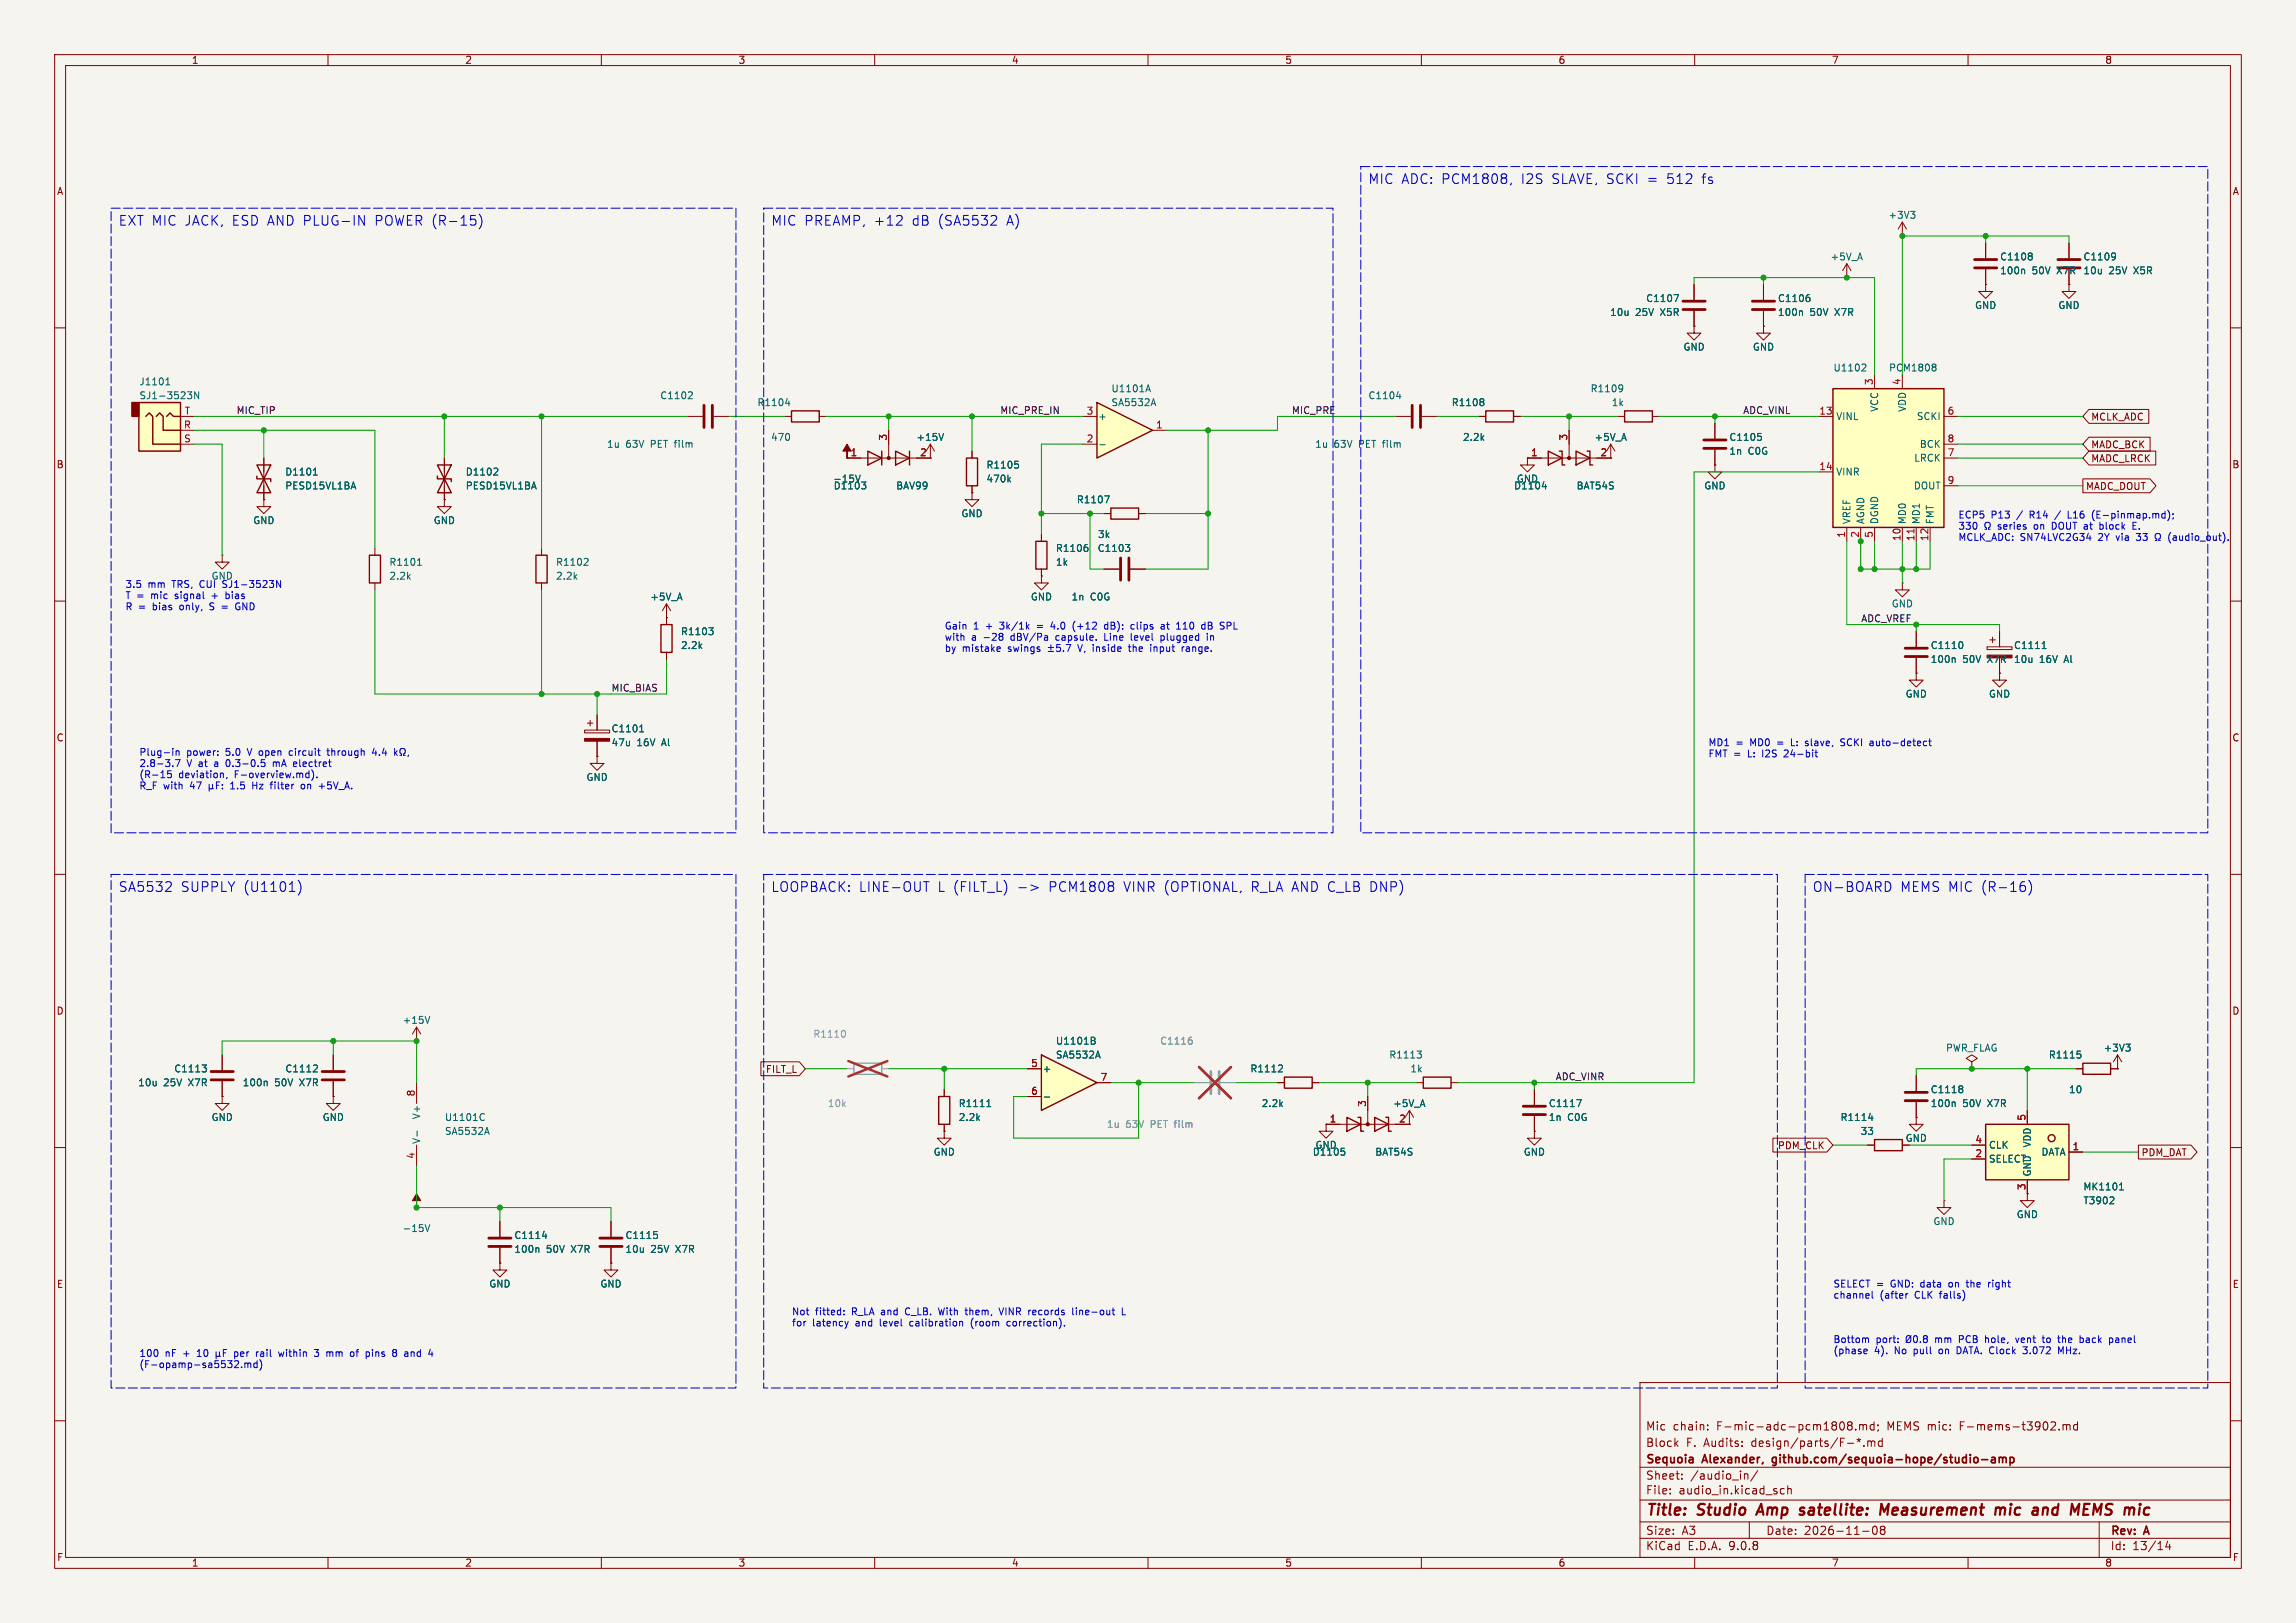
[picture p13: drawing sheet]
<svg xmlns="http://www.w3.org/2000/svg" width="420mm" height="297mm" viewBox="0 0 420 297" stroke-linecap="round" stroke-linejoin="round" font-family="sans-serif">
<defs><g id="words">
<g font-size="2.8" fill="#840000">
<text x="301" y="277.9">Title:</text>
<text x="310.6" y="277.9">Studio</text>
<text x="322.4" y="277.9">Amp</text>
<text x="330.9" y="277.9">satellite:</text>
<text x="346.4" y="277.9">Measurement</text>
<text x="368.2" y="277.9">mic</text>
<text x="375.9" y="277.9">and</text>
<text x="383.6" y="277.9">MEMS</text>
</g>
<g font-size="2.5" fill="#0000c2">
<text x="250.2" y="33.9">MIC ADC: PCM1808,</text>
<text x="278.4" y="33.9">I2S</text>
<text x="284" y="33.9">SLAVE, SCKI</text>
<text x="301.7" y="33.9">=</text>
<text x="305.3" y="33.9">512</text>
<text x="311.9" y="33.9">fs</text>
<text x="21.6" y="41.5">EXT MIC JACK, ESD AND PLUG-IN</text>
<text x="68.9" y="41.5">POWER (R-15)</text>
<text x="141" y="41.5">MIC PREAMP, +12</text>
<text x="166.9" y="41.5">dB</text>
<text x="171.8" y="41.5">(SA5532</text>
<text x="184.4" y="41.5">A)</text>
<text x="21.6" y="163.4">SA5532</text>
<text x="33" y="163.4">SUPPLY</text>
<text x="44.6" y="163.4">(U1101)</text>
<text x="141" y="163.4">LOOPBACK:</text>
<text x="157.1" y="163.4">LINE-OUT</text>
<text x="171.6" y="163.4">L (FILT_L)</text>
<text x="192.1" y="163.4">PCM1808</text>
<text x="205.9" y="163.4">VINR (OPTIONAL,</text>
<text x="229.4" y="163.4">R_LA AND C_LB DNP)</text>
<text x="331.5" y="163.4">ON-BOARD</text>
<text x="347.6" y="163.4">MEMS MIC (R-16)</text>
</g>
<g font-size="2.1" fill="#840000">
<text x="301" y="262">Mic</text>
<text x="306" y="262">chain:</text>
<text x="314.1" y="262">F-mic-adc-pcm1808.md;</text>
<text x="345.4" y="262">MEMS mic:</text>
<text x="358.9" y="262">F-mems-t3902.md</text>
<text x="301" y="268.2">Sequoia</text>
<text x="301" y="265">Block</text>
<text x="308.4" y="265">F. Audits:</text>
<text x="311.6" y="268.2">Alexander,</text>
<text x="320.5" y="265">design/parts/F-*.md</text>
<text x="324.9" y="268.2">github.com/sequoia-hope/studio-amp</text>
<text x="301" y="273.7">File:</text>
<text x="301" y="271">Sheet:</text>
<text x="307.1" y="273.7">audio_in.kicad_sch</text>
<text x="309.2" y="271">/audio_in/</text>
<text x="301" y="281.1">Size:</text>
<text x="307.6" y="281.1">A3</text>
<text x="323" y="281.1">Date:</text>
<text x="330" y="281.1">2026-11-08</text>
<text x="386" y="281.3">Rev:</text>
<text x="392.4" y="281.3">A</text>
<text x="301" y="283.9">KiCad</text>
<text x="308.7" y="283.9">E.D.A.</text>
<text x="316.3" y="283.9">9.0.8</text>
<text x="386" y="283.9">Id:</text>
<text x="390.1" y="283.9">13/14</text>
</g>
<g font-size="1.8" fill="#840000">
<text x="35" y="11.9">1</text>
<text x="85" y="11.9">2</text>
<text x="135" y="11.9">3</text>
<text x="185" y="11.9">4</text>
<text x="235" y="11.9">5</text>
<text x="285" y="11.9">6</text>
<text x="335" y="11.9">7</text>
<text x="385" y="11.9">8</text>
<text x="10.3" y="35.9">A</text>
<text x="408.3" y="35.9">A</text>
<text x="382.4" y="77.2">MCLK_ADC</text>
<text x="382.4" y="82.2">MADC_BCK</text>
<text x="10.3" y="85.9">B</text>
<text x="381.5" y="89.9">MADC_DOUT</text>
<text x="382.4" y="84.8">MADC_LRCK</text>
<text x="408.2" y="85.9">B</text>
<text x="10.3" y="135.9">C</text>
<text x="408.2" y="135.9">C</text>
<text x="10.3" y="185.9">D</text>
<text x="408.2" y="185.9">D</text>
<text x="140" y="196.5">FILT_L</text>
<text x="348.5" y="209.1">GND</text>
<text x="325.1" y="210.5">PDM_CLK</text>
<text x="391.6" y="211.8">PDM_DAT</text>
<text x="10.3" y="235.9">E</text>
<text x="408.3" y="235.9">E</text>
<text x="10.3" y="285.9">F</text>
<text x="35" y="286.9">1</text>
<text x="85" y="286.9">2</text>
<text x="135" y="286.9">3</text>
<text x="185" y="286.9">4</text>
<text x="235" y="286.9">5</text>
<text x="285" y="286.9">6</text>
<text x="335" y="286.9">7</text>
<text x="385" y="286.9">8</text>
<text x="408.3" y="285.9">F</text>
</g>
<g font-size="1.8" fill="#006464">
<text x="345.3" y="40.2">+3V3</text>
<text x="334.8" y="47.9">+5V_A</text>
<text x="365.8" y="47.9">C1108</text>
<text x="381" y="47.9">C1109</text>
<text x="365.8" y="50.4">100n</text>
<text x="371.7" y="50.4">50V</text>
<text x="376.4" y="50.4">X7R 10u</text>
<text x="385.7" y="50.4">25V</text>
<text x="390.4" y="50.4">X5R</text>
<text x="294.4" y="58">10u</text>
<text x="299.2" y="58">25V</text>
<text x="301" y="55.5">C1107</text>
<text x="303.8" y="58">X5R</text>
<text x="325.1" y="58">100n</text>
<text x="325.1" y="55.5">C1106</text>
<text x="331.1" y="58">50V</text>
<text x="335.8" y="58">X7R</text>
<text x="361.2" y="56.7">GND</text>
<text x="376.4" y="56.7">GND</text>
<text x="307.8" y="64.4">GND</text>
<text x="320.5" y="64.4">GND</text>
<text x="25.4" y="70.7">J1101</text>
<text x="203.2" y="72">U1101A</text>
<text x="290.9" y="72">R1109</text>
<text x="335.3" y="68.2">U1102</text>
<text x="345.4" y="68.2">PCM1808</text>
<text x="25.4" y="73.3">SJ1-3523N</text>
<text x="120.7" y="73.3">C1102</text>
<text x="138.5" y="74.5">R1104</text>
<text x="200.8" y="77.1">+</text>
<text x="203.2" y="74.5">SA5532A</text>
<text x="250.2" y="73.3">C1104</text>
<text x="265.5" y="74.5">R1108</text>
<text x="294.7" y="74.5">1k</text>
<text x="335.8" y="77.1">VINL</text>
<text x="343.8" y="75.5" transform="rotate(-90 343.8 75.5)">VCC</text>
<text x="348.8" y="75.5" transform="rotate(-90 348.8 75.5)">VDD</text>
<text x="350.5" y="77.1">SCKI</text>
<text x="110.9" y="82.1">1u</text>
<text x="114.5" y="82.1">63V</text>
<text x="119.2" y="82.1">PET film</text>
<text x="140.9" y="80.9">470</text>
<text x="167.5" y="80.9">+15V</text>
<text x="240.5" y="82.1">1u</text>
<text x="244" y="82.1">63V</text>
<text x="248.7" y="82.1">PET film</text>
<text x="267.5" y="80.9">2.2k</text>
<text x="291.6" y="80.9">+5V_A</text>
<text x="316.2" y="80.9">C1105</text>
<text x="316.2" y="83.4">1n</text>
<text x="319.8" y="83.4">C0G</text>
<text x="351.1" y="82.1">BCK</text>
<text x="52.1" y="89.8">PESD15VL1BA</text>
<text x="52.1" y="87.2">D1101</text>
<text x="85.1" y="89.8">PESD15VL1BA</text>
<text x="85.1" y="87.2">D1102</text>
<text x="152.3" y="88.5">-15V</text>
<text x="152.4" y="89.8">D1103</text>
<text x="163.8" y="89.8">BAV99</text>
<text x="180.3" y="86">R1105</text>
<text x="180.3" y="88.5">470k</text>
<text x="276.9" y="89.8">D1104</text>
<text x="277.4" y="88.5">GND</text>
<text x="288.3" y="89.8">BAT54S</text>
<text x="311.7" y="89.8">GND</text>
<text x="335.8" y="87.2">VINR</text>
<text x="350" y="89.8">DOUT</text>
<text x="350.1" y="84.7">LRCK</text>
<text x="175.8" y="94.8">GND</text>
<text x="196.9" y="92.3">R1107</text>
<text x="46.2" y="96.1">GND</text>
<text x="79.2" y="96.1">GND</text>
<text x="193" y="101.2">R1106</text>
<text x="200.7" y="101.2">C1103</text>
<text x="200.7" y="98.7">3k</text>
<text x="338.7" y="96" transform="rotate(-90 338.7 96)">VREF</text>
<text x="341.2" y="96" transform="rotate(-90 341.2 96)">AGND</text>
<text x="343.8" y="96" transform="rotate(-90 343.8 96)">DGND</text>
<text x="348.8" y="96" transform="rotate(-90 348.8 96)">MD0</text>
<text x="351.4" y="96" transform="rotate(-90 351.4 96)">MD1</text>
<text x="353.9" y="96" transform="rotate(-90 353.9 96)">FMT</text>
<text x="71.1" y="106.3">2.2k</text>
<text x="71.1" y="103.7">R1101</text>
<text x="101.6" y="106.3">2.2k</text>
<text x="101.6" y="103.7">R1102</text>
<text x="193" y="103.7">1k</text>
<text x="118.9" y="110.1">+5V_A</text>
<text x="188.5" y="110.1">GND</text>
<text x="195.9" y="110.1">1n</text>
<text x="199.4" y="110.1">C0G</text>
<text x="345.9" y="111.4">GND</text>
<text x="124.5" y="119">2.2k</text>
<text x="124.5" y="116.4">R1103</text>
<text x="353.1" y="119">C1110</text>
<text x="368.3" y="119">C1111</text>
<text x="353.1" y="121.5">100n</text>
<text x="359" y="121.5">50V</text>
<text x="363.7" y="121.5">X7R 10u</text>
<text x="373" y="121.5">16V</text>
<text x="377.7" y="121.5">Al</text>
<text x="348.5" y="127.9">GND</text>
<text x="363.7" y="127.9">GND</text>
<text x="111.8" y="134.2">C1101</text>
<text x="111.8" y="136.8">47u</text>
<text x="116.5" y="136.8">16V</text>
<text x="121.2" y="136.8">Al</text>
<text x="107.2" y="143.1">GND</text>
<text x="73.6" y="187.6">+15V</text>
<text x="193" y="191.4">U1101B</text>
<text x="31.8" y="196.4">C1113</text>
<text x="52.1" y="196.4">C1112</text>
<text x="190.6" y="196.4">+</text>
<text x="193" y="193.9">SA5532A</text>
<text x="228.6" y="196.4">R1112</text>
<text x="254" y="193.9">R1113</text>
<text x="257.9" y="196.4">1k</text>
<text x="355.9" y="192.6">PWR_FLAG</text>
<text x="374.7" y="193.9">R1115</text>
<text x="384.7" y="192.6">+3V3</text>
<text x="25.2" y="199">10u</text>
<text x="29.9" y="199">25V</text>
<text x="34.6" y="199">X7R</text>
<text x="44.3" y="199">100n</text>
<text x="50.2" y="199">50V</text>
<text x="54.9" y="199">X7R</text>
<text x="175.3" y="202.8">R1111</text>
<text x="230.7" y="202.8">2.2k</text>
<text x="254.7" y="202.8">+5V_A</text>
<text x="283.2" y="202.8">C1117</text>
<text x="353.1" y="202.8">100n</text>
<text x="353.1" y="200.3">C1118</text>
<text x="359" y="202.8">50V</text>
<text x="363.7" y="202.8">X7R</text>
<text x="378.4" y="200.3">10</text>
<text x="38.6" y="205.3">GND</text>
<text x="58.9" y="205.3">GND</text>
<text x="77.1" y="209.4" transform="rotate(-90 77.1 209.4)">V-</text>
<text x="77.1" y="204.9" transform="rotate(-90 77.1 204.9)">V+</text>
<text x="81.3" y="205.3">U1101C</text>
<text x="81.3" y="207.9">SA5532A</text>
<text x="175.3" y="205.3">2.2k</text>
<text x="283.2" y="205.3">1n</text>
<text x="286.7" y="205.3">C0G</text>
<text x="336.6" y="205.3">R1114</text>
<text x="340.3" y="207.9">33</text>
<text x="170.7" y="211.7">GND</text>
<text x="240" y="211.7">D1105</text>
<text x="240.5" y="210.4">GND</text>
<text x="251.5" y="211.7">BAT54S</text>
<text x="278.6" y="211.7">GND</text>
<text x="363.7" y="210.4">CLK</text>
<text x="363.7" y="213">SELECT</text>
<text x="371.7" y="215.4" transform="rotate(-90 371.7 215.4)">GND</text>
<text x="371.7" y="210.1" transform="rotate(-90 371.7 210.1)">VDD</text>
<text x="373.3" y="211.7">DATA</text>
<text x="381" y="218">MK1101</text>
<text x="381" y="220.6">T3902</text>
<text x="73.6" y="225.7">-15V</text>
<text x="94" y="226.9">C1114</text>
<text x="114.3" y="226.9">C1115</text>
<text x="353.6" y="224.4">GND</text>
<text x="368.8" y="223.1">GND</text>
<text x="94" y="229.5">100n</text>
<text x="99.9" y="229.5">50V</text>
<text x="104.6" y="229.5">X7R</text>
<text x="114.3" y="229.5">10u</text>
<text x="119" y="229.5">25V</text>
<text x="123.7" y="229.5">X7R</text>
<text x="89.4" y="235.8">GND</text>
<text x="109.7" y="235.8">GND</text>
</g>
<g font-size="1.8" fill="#a90000">
<text x="342.6" y="70.6" transform="rotate(-90 342.6 70.6)">3</text>
<text x="347.7" y="70.6" transform="rotate(-90 347.7 70.6)">4</text>
<text x="33.7" y="75.9">T</text>
<text x="198.7" y="75.9">3</text>
<text x="332.7" y="75.9">13</text>
<text x="356.2" y="75.9">6</text>
<text x="33.6" y="78.5">R</text>
<text x="33.6" y="81">S</text>
<text x="155.5" y="83.6">1</text>
<text x="162.3" y="80.7" transform="rotate(-90 162.3 80.7)">3</text>
<text x="168.2" y="83.6">2</text>
<text x="198.7" y="81">2</text>
<text x="211.4" y="78.5">1</text>
<text x="280" y="83.6">1</text>
<text x="286.8" y="80.7" transform="rotate(-90 286.8 80.7)">3</text>
<text x="292.7" y="83.6">2</text>
<text x="356.2" y="81">8</text>
<text x="356.2" y="83.6">7</text>
<text x="332.7" y="86.1">14</text>
<text x="356.2" y="88.6">9</text>
<text x="337.6" y="98.5" transform="rotate(-90 337.6 98.5)">1</text>
<text x="340.1" y="98.5" transform="rotate(-90 340.1 98.5)">2</text>
<text x="342.6" y="98.5" transform="rotate(-90 342.6 98.5)">5</text>
<text x="347.7" y="99.1" transform="rotate(-90 347.7 99.1)">10</text>
<text x="350.3" y="99.1" transform="rotate(-90 350.3 99.1)">11</text>
<text x="352.8" y="99.1" transform="rotate(-90 352.8 99.1)">12</text>
<text x="188.5" y="195.3">5</text>
<text x="201.2" y="197.9">7</text>
<text x="75.9" y="200.7" transform="rotate(-90 75.9 200.7)">8</text>
<text x="188.5" y="200.4">6</text>
<text x="249.9" y="202.6" transform="rotate(-90 249.9 202.6)">3</text>
<text x="243.1" y="205.5">1</text>
<text x="255.8" y="205.5">2</text>
<text x="361.2" y="209.3">4</text>
<text x="370.6" y="205.2" transform="rotate(-90 370.6 205.2)">5</text>
<text x="75.9" y="212.2" transform="rotate(-90 75.9 212.2)">4</text>
<text x="361.2" y="211.8">2</text>
<text x="379" y="210.6">1</text>
<text x="370.6" y="217.9" transform="rotate(-90 370.6 217.9)">3</text>
</g>
<g font-size="1.8" fill="#0f0f0f">
<text x="43.2" y="75.9">MIC_TIP</text>
<text x="182.9" y="75.9">MIC_PRE_IN</text>
<text x="236.2" y="75.9">MIC_PRE</text>
<text x="318.8" y="75.9">ADC_VINL</text>
<text x="340.4" y="114">ADC_VREF</text>
<text x="111.8" y="126.7">MIC_BIAS</text>
<text x="284.5" y="197.8">ADC_VINR</text>
</g>
<g font-size="1.8" fill="#0000c2">
<text x="358.1" y="95.1">ECP5</text>
<text x="364.2" y="95.1">P13</text>
<text x="369.1" y="95.1">/</text>
<text x="371.6" y="95.1">R14</text>
<text x="376.4" y="95.1">/</text>
<text x="378.9" y="95.1">L16</text>
<text x="383.5" y="95.1">(E-pinmap.md);</text>
<text x="358.1" y="97.1">330</text>
<text x="358.1" y="99.2">MCLK_ADC:</text>
<text x="365.6" y="97.1">series</text>
<text x="369.5" y="99.2">SN74LVC2G34</text>
<text x="372.4" y="97.1">on</text>
<text x="375.8" y="97.1">DOUT at</text>
<text x="383.9" y="99.2">2Y</text>
<text x="384.9" y="97.1">block</text>
<text x="387.4" y="99.2">via</text>
<text x="391.2" y="97.1">E.</text>
<text x="391.3" y="99.2">33</text>
<text x="397.5" y="99.2">(audio_out).</text>
<text x="22.9" y="107.8">3.5</text>
<text x="27.1" y="107.8">mm</text>
<text x="31.6" y="107.8">TRS, CUI</text>
<text x="38.6" y="106.3">GND</text>
<text x="41.2" y="107.8">SJ1-3523N</text>
<text x="22.9" y="109.8">T =</text>
<text x="22.9" y="111.9">R =</text>
<text x="27.7" y="109.8">mic</text>
<text x="28" y="111.9">bias</text>
<text x="32.3" y="109.8">signal</text>
<text x="33.1" y="111.9">only,</text>
<text x="38.9" y="111.9">S =</text>
<text x="39.2" y="109.8">+</text>
<text x="42" y="109.8">bias</text>
<text x="44" y="111.9">GND</text>
<text x="172.7" y="115.4">Gain</text>
<text x="172.7" y="117.5">with</text>
<text x="172.7" y="119.5">by</text>
<text x="176" y="119.5">mistake</text>
<text x="177.7" y="117.5">a</text>
<text x="178.1" y="115.4">1</text>
<text x="180" y="117.5">-28</text>
<text x="180.4" y="115.4">+</text>
<text x="183.2" y="115.4">3k/1k</text>
<text x="184.5" y="119.5">swings</text>
<text x="185.2" y="117.5">dBV/Pa</text>
<text x="190.2" y="115.4">=</text>
<text x="192.9" y="115.4">4.0</text>
<text x="193.6" y="117.5">capsule.</text>
<text x="197.1" y="115.4">(+12</text>
<text x="197.7" y="119.5">V, inside</text>
<text x="202.7" y="117.5">Line</text>
<text x="203.1" y="115.4">dB):</text>
<text x="207.4" y="119.5">the</text>
<text x="207.7" y="117.5">level</text>
<text x="208.2" y="115.4">clips</text>
<text x="211.5" y="119.5">input</text>
<text x="213.4" y="117.5">plugged</text>
<text x="213.9" y="115.4">at</text>
<text x="216.9" y="115.4">110</text>
<text x="217.5" y="119.5">range.</text>
<text x="221.7" y="115.4">dB</text>
<text x="222.1" y="117.5">in</text>
<text x="225.3" y="115.4">SPL</text>
<text x="312.4" y="136.8">MD1</text>
<text x="317.5" y="136.8">=</text>
<text x="320.3" y="136.8">MD0</text>
<text x="325.4" y="136.8">=</text>
<text x="328.1" y="136.8">L:</text>
<text x="330.9" y="136.8">slave,</text>
<text x="337.6" y="136.8">SCKI</text>
<text x="343.1" y="136.8">auto-detect</text>
<text x="25.4" y="138.5">Plug-in</text>
<text x="25.4" y="140.6">2.8-3.7</text>
<text x="25.4" y="142.6">(R-15</text>
<text x="32.7" y="142.6">deviation,</text>
<text x="34.1" y="138.5">power:</text>
<text x="34.2" y="140.6">V at</text>
<text x="39.5" y="140.6">a</text>
<text x="41.4" y="138.5">5.0</text>
<text x="41.8" y="140.6">0.3-0.5</text>
<text x="43" y="142.6">F-overview.md).</text>
<text x="45.6" y="138.5">V open</text>
<text x="50.6" y="140.6">mA</text>
<text x="53.6" y="138.5">circuit</text>
<text x="54.6" y="140.6">electret</text>
<text x="60.8" y="138.5">through</text>
<text x="69.2" y="138.5">4.4</text>
<text x="312.4" y="138.8">FMT =</text>
<text x="319.8" y="138.8">L:</text>
<text x="322.6" y="138.8">I2S</text>
<text x="326.8" y="138.8">24-bit</text>
<text x="25.4" y="144.7">R_F with</text>
<text x="34.9" y="144.7">47</text>
<text x="42.7" y="144.7">1.5</text>
<text x="46.9" y="144.7">Hz</text>
<text x="50.4" y="144.7">filter</text>
<text x="56.2" y="144.7">on</text>
<text x="59.6" y="144.7">+5V_A.</text>
<text x="335.3" y="235.8">SELECT =</text>
<text x="335.3" y="237.9">channel</text>
<text x="343.9" y="237.9">(after</text>
<text x="346" y="235.8">GND: data</text>
<text x="350.4" y="237.9">CLK</text>
<text x="355.1" y="237.9">falls)</text>
<text x="357" y="235.8">on</text>
<text x="360.4" y="235.8">the</text>
<text x="364.6" y="235.8">right</text>
<text x="144.8" y="240.9">Not</text>
<text x="144.8" y="242.9">for</text>
<text x="148.6" y="242.9">latency</text>
<text x="149.2" y="240.9">fitted:</text>
<text x="156" y="240.9">R_LA and</text>
<text x="156.6" y="242.9">and</text>
<text x="161.2" y="242.9">level</text>
<text x="166.1" y="240.9">C_LB.</text>
<text x="166.9" y="242.9">calibration</text>
<text x="172.4" y="240.9">With</text>
<text x="177.5" y="240.9">them,</text>
<text x="178.3" y="242.9">(room</text>
<text x="183.9" y="240.9">VINR</text>
<text x="185.1" y="242.9">correction).</text>
<text x="189.4" y="240.9">records</text>
<text x="197.7" y="240.9">line-out</text>
<text x="335.3" y="246">Bottom</text>
<text x="343.2" y="246">port:</text>
<text x="354.3" y="246">mm</text>
<text x="358.8" y="246">PCB</text>
<text x="363.8" y="246">hole,</text>
<text x="369.6" y="246">vent</text>
<text x="374.7" y="246">to</text>
<text x="377.8" y="246">the</text>
<text x="381.9" y="246">back</text>
<text x="387.5" y="246">panel</text>
<text x="25.4" y="248.5">100</text>
<text x="25.4" y="250.6">(F-opamp-sa5532.md)</text>
<text x="30.2" y="248.5">nF</text>
<text x="33.6" y="248.5">+</text>
<text x="36.4" y="248.5">10</text>
<text x="43.5" y="248.5">per</text>
<text x="47.7" y="248.5">rail</text>
<text x="52.1" y="248.5">within</text>
<text x="58.8" y="248.5">3</text>
<text x="61.2" y="248.5">mm</text>
<text x="65.8" y="248.5">of</text>
<text x="68.8" y="248.5">pins</text>
<text x="73.9" y="248.5">8</text>
<text x="76.3" y="248.5">and</text>
<text x="335.3" y="248">(phase</text>
<text x="342.9" y="248">4).</text>
<text x="346.7" y="248">No</text>
<text x="350.3" y="248">pull</text>
<text x="355.1" y="248">on</text>
<text x="358.6" y="248">DATA. Clock</text>
<text x="371.2" y="248">3.072</text>
<text x="377.8" y="248">MHz.</text>
</g>
<g font-size="1.8" fill="#939391">
<text x="148.7" y="190.1">R1110</text>
<text x="212.1" y="191.4">C1116</text>
<text x="151.3" y="202.8">10k</text>
<text x="202.4" y="206.6">1u</text>
<text x="205.9" y="206.6">63V</text>
<text x="210.6" y="206.6">PET film</text>
</g>
</g></defs>
<path d="M0 0h420v297h-420z" fill="#f5f4ef" stroke="#f5f4ef" stroke-width=".18"/>
<g fill="none" stroke="#840000" stroke-width=".18">
<path d="M10 10h400v277h-400zM12 12h396v273h-396zM60 10v2M110 10v2M160 10v2M210 10v2M260 10v2M310 10v2M360 10v2M10 60h2M125.7 76.2h2.8M130.6 76.2h2.7"/>
<path d="M408 60h2M48.3 83.8v7.6M81.3 91.4v1.3h1.2l-1.2 1.3-1.3-1.3h1.3M81.3 91.4h.1M81.3 83.8v7.6M10 110h2M40.6 101.6v1.3h1.3l-1.3 1.2-1.2-1.2h1.2M40.6 101.6h.1M68.6 100.3v1.3M68.6 106.7v1.3M99.1 100.3v1.3M99.1 106.7v1.3"/>
<path d="M121.9 113h.1M121.9 110.5l-.7 1.3M121.9 110.5l.8 1.3M121.9 110.5v3.8M121.9 119.4v1.3M408 110h2M106.9 133.6h4.6v.5h-4.6zM107.4 132.3h1.1M107.9 131.8v1M109.2 138.4v1.3h1.3l-1.3 1.3-1.3-1.3h1.3M109.2 138.4h.1M109.2 130.8v2.8"/>
<path d="M109.2 135.6v2.8M10 160h2M408 160h2M172.7 199.4v1.3M233.7 198.1h1.2M240 198.1h1.3M10 210h2M172.7 207v1.3h1.3l-1.3 1.3-1.3-1.3h1.3M172.7 207h.1M172.7 205.7v1.3M408 210h2M300 253h108v32h-108z"/>
<path d="M10 260h2M300 278.5h108M300 274.5h108M300 268.5h108M305.5 273.2v.2M305.5 272.5v.1M306.5 264.1l.4 .6M306.9 263.7l-.5 .6M307.7 270.5v.2M307.7 269.8v.1M312.4 261.5v.2M312.4 260.8v.1"/>
<path d="M318.7 264.5v.2M318.7 263.8v.1M319.1 269.7v1M319.1 269.8l.2-.1 .4 .1v.9M320 278.5v3M321.5 269.1l-1.3 1.9M326.4 272.5l-.5-.1-.2 .3v.4l.1 .2h.6M327 272.5l.2-.1 .4 .1 .1 .9M327 271.9v1.5M337.2 260.3l.2 .5-.2 .7M338.2 260.8l-.3 .3 .1 .4 .2 .2 .5-.1 .1-.2-.1-.4-.2-.2M338.2 260.8l-.3-.3 .3-.3 .5 .1 .1 .2-.3 .3"/>
<path d="M338.2 260.8h.3M339.4 261.5v.2M339.7 263.4l.3 .1M340 263.2v.3M340 263.5l-.2 .3M340 263.5l.2 .3M340.2 260.8l.4-.1 .2 .2M340.2 260.7v1M340.4 263.4l-.4 .1M340.8 260.9l.2-.2 .4 .1v.9M340.8 260.9v.8M340.9 264.5v.2"/>
<path d="M341.7 263.8l.4-.1 .2 .2M341.7 263.7v1M342.3 263.9l.2-.2 .4 .1v.9M342.3 263.9v.8M342.7 279.4l.2-.1a.8 .8 0 0 1 .5 .7 .8 .8 0 0 1-.5 .8l-.2-.2-.2-.4zM342.8 260.8l-.4-.1-.3 .3v.4l.1 .2h.6M342.8 260.2v1.5M343.5 260.8v.1M343.6 261.6l-.2 .3M344.2 279.9l-.3-.3 .3-.3 .5 .1 .1 .2-.3 .3M344.2 279.9l-.3 .3 .1 .4 .2 .2 .5-.1 .1-.2-.1-.4-.2-.2M344.2 279.9h.3"/>
<path d="M344.3 263.8l-.4-.1-.3 .3v.4l.1 .2h.6M344.3 263.2v1.5M376.7 261.5v.2M377.4 260.8l.4-.1 .2 .2M377.4 260.7v1M378 260.9l.2-.2 .4 .1 .1 .9M378 260.9v.8M380 260.8l-.4-.1-.3 .3v.4l.1 .2h.6M380 260.2v1.5M384 278.5v6.5M408 260h2M60 285v2"/>
<path d="M110 285v2M160 285v2M210 285v2M260 285v2M300 281.5h108M310 285v2M340.7 280.2h1.2M360 285v2M396.5 282l-.3 1.1h.9M396.9 282.6v1"/>
</g>
<path d="M322.2 275.2l-1 2M329.5 276.5l.5 .1v.3l-.3 .3h-.4M329.6 275.9l.5 .1M343.9 277.2l.3-2 .4 1.4 .9-1.4-.3 2M365.4 275.9l.5 .1v.2M365.9 276.2a.5 .5 0 0 1 .8-.2v1.2M365.9 276.2l-.1 1M374.1 275.9l.4 .1 .1 .2-.1 1M381.3 275.2h1M393 275.9l.2 .1" fill="none" stroke="#840000" stroke-width=".4"/>
<path d="M324.3 266.8v.7M362.5 267.1h1.1M364.3 266.8h.6l.1 .9M365 267l-.5 .1a.29 .29 0 0 0-.3 .3 .29 .29 0 0 0 .3 .3l.5-.1M365.7 266.8l.4-.1 .2 .2M365.7 266.7v1M366.3 266.9l.2-.2 .4 .1 .1 .9M366.3 266.9v.8M367.7 266.8l.4-.1 .3 .3v.4l-.1 .2h-.6M367.7 266.7v1.5" fill="none" stroke="#840000" stroke-width=".3"/>
<path d="M47 85.1l2.5 5.1h-2.5l2.5-5.1zM47 87.1v.5h2.5v.5M80 85.1l2.5 5.1h-2.5l2.5-5.1zM80 87.1v.5h2.5v.5M67.6 101.6h2v5.1h-2zM98 101.6h2.1v5.1h-2.1zM120.9 114.3h2v5.1h-2zM234.9 197.1h5.1v2h-5.1zM171.7 200.7h2v5h-2z" fill="none" stroke="#840000" stroke-width=".25"/>
<g fill="none" stroke="#006464" stroke-width=".18">
<path d="M126.4 71.7l.2 .2v.3l-.7 .8h.7M57.3 86.9h.7M57.4 86l.3-.3v1.2M64.6 88.2l.5 1.3M90.8 85.7l.3 .2-.1 .3-.7 .7h.8M97.7 88.2l.4 1.3M76.4 103.4h.7M76.5 102.5l.2-.3v1.2M107.3 102.2l.3 .2-.1 .3-.7 .7h.8M129.7 114.9h.7l-.4 .5M130.2 115.4l.2 .2v.3l-.2 .2M117 133.9h.7"/>
<path d="M117.1 133l.3-.3v1.2M234.4 194.9l.2 .2-.1 .3-.7 .8h.8M180.5 202.5h.7M180.6 201.5l.3-.3v1.3"/>
</g>
<path d="M128.8 74.2v4M130.3 74.2v4" fill="none" stroke="#840000" stroke-width=".51"/>
<path d="M106.9 135.1h4.6v.5h-4.6z" fill="#840000" stroke="#840000" stroke-width=".18"/>
<path d="M25.4 73.7h7.6v8.9h-7.6z" fill="#ffffc2"/>
<g fill="#840000" stroke="#840000" stroke-width=".25">
<path d="M24.1 73.7h1.3v2.5h-1.3z"/>
<circle cx="162.6" cy="83.8" r=".25"/>
</g>
<path d="M25.4 73.7h7.6v8.9h-7.6zM26.7 76.2l.6-.6 .6 .6v5.1h5.1M28.6 76.2l.6-.6 .6 .6v2.5h3.2M30.5 76.2l.6-.6 .6 .6h1.3M144.8 75.2h5.1v2h-5.1zM297.2 75.2h5.1v2h-5.1zM158.7 82.6l2.6 1.2-2.6 1.3zM161.3 82.6v2.5M163.8 82.6l2.6 1.2-2.6 1.3zM166.4 82.6v2.5M203.2 93h5.1v2h-5.1zM260.3 197.1h5.1v2h-5.1z" fill="none" stroke="#840000" stroke-width=".25"/>
<g fill="none" stroke="#840000" stroke-width=".18">
<path d="M309.9 59.7v1.3h1.2l-1.2 1.2-1.3-1.2h1.3M309.9 59.7h.1M309.9 52.1v2.8M309.9 56.9v2.8M322.6 59.7v1.3h1.2l-1.2 1.2-1.3-1.2h1.3M322.6 59.7h.1M322.6 52.1v2.8M322.6 56.9v2.8M363.2 44.5v2.7M363.2 49.3v2.8M33 78.7h2.6M33 76.2h2.6"/>
<path d="M143.5 76.2h1.3M149.9 76.2h1.2M162.6 78.7v5.1M255.3 76.2h2.8M260.1 76.2h2.8M295.9 76.2h1.3M302.3 76.2h1.2M313.7 77.5v2.8M33 81.3h2.6M48.3 91.4v1.3h1.2l-1.2 1.3-1.3-1.3h1.3M48.3 91.4h.1M154.9 83.8h.1"/>
<path d="M154.9 83.8h15.3M201.9 94h1.3M208.3 94h1.2M294.6 83.8h.1M294.6 81.3l-.7 1.3M294.6 81.3l.8 1.3M294.6 81.3v2.5M313.7 82.3v2.8M40.6 193v2.8M40.6 197.9v2.8M61 193v2.8M61 197.9v2.8"/>
<path d="M76.2 190.5h.1M76.2 188l-.8 1.2M76.2 188l.8 1.2M76.2 188v2.5M76.2 198.1v3.8M259.1 198.1h1.2M265.4 198.1h1.3M280.7 199.4v2.8M40.6 200.7v1.2h1.3l-1.3 1.3-1.2-1.3h1.2M40.6 200.7h.1M61 200.7v1.2h1.2l-1.2 1.3-1.3-1.3h1.3M61 200.7h.1"/>
<path d="M76.2 209.6v3.8M257.8 205.7h.1M257.8 203.2l-.8 1.3M257.8 203.2l.8 1.3M257.8 203.2v2.5M280.7 207v1.3h1.2l-1.2 1.3-1.3-1.3h1.3M280.7 207h.1M280.7 204.2v2.8M350.5 204.5v1.2h1.3l-1.3 1.3-1.3-1.3h1.3M350.5 204.5h.1M76.2 221h.1M91.4 231.1v1.3h1.3l-1.3 1.3-1.2-1.3h1.2"/>
<path d="M91.4 231.1h.1M91.4 223.5v2.8M91.4 228.3v2.8M111.8 231.1v1.3h1.2l-1.2 1.3-1.3-1.3h1.3M111.8 231.1h.1M111.8 223.5v2.8M111.8 228.3v2.8"/>
</g>
<g fill="none" stroke="#006464" stroke-width=".18">
<path d="M306.2 53.9h.8l-.5 1.3M329.5 56.9l.2 .2v.6M330.7 53.9h.3M330.9 54.4l.2 .2v.3l-.2 .3M370.2 49.3l.1 .1v.7M371.5 46.3l.2 .2-.2 .3 .2 .3v.2l-.2 .3M30.3 70.4h.8M30.5 69.5l.2-.3v1.2M34.3 71.7h.8l-.5 .5 .4 .1 .1 .4-.3 .3h-.3M36.3 71.7v1.3l-.7-1.3v1.3M143.7 73.8h.8M144.3 73.4v.8"/>
<path d="M255.5 72.5h.7M256.1 72.1v.9M296.6 70.4l.2 .3a.94 .94 0 0 1-.2 .9M296.8 71l-.2 .2M321.5 79.3h.6M322 79.8l.2 .2v.3l-.2 .3M156.5 86.9l.4 1.3 .5-1.3M157.6 88.2h.8l-.4 .5M158.1 88.7l.3 .2v.3l-.3 .3M202.1 90.7h.8l-.5 1.3M37 194.9h.7l-.4 .5M37.5 195.4l.2 .2v.3l-.2 .3"/>
<path d="M48.7 197.9l.2 .1v.7M57.8 194.9l.3 .2-.1 .3-.7 .8h.8M78.6 186l-.4 1.3M259.2 192.3h.8l-.4 .5M259.8 192.8l.2 .3v.3l-.2 .2M76.3 207v.9M88.2 203.8l.4 .1M88.6 204.9l-.4 .1M88.8 207.2h.6M89.1 206.3l.4 1.3M288.4 201.2h.8l-.5 1.3M77.8 224.1l.4 1.3 .4-1.3"/>
<path d="M98.4 228.3l.2 .2v.7M99.2 226.2h.8M99.8 225.8v.8M119.6 225.4h.6M120 225.9l.3 .2v.3l-.3 .2"/>
</g>
<path d="M156.2 194.6h5.1v2h-5.1z" fill="none" stroke="#9c9b98" stroke-width=".25"/>
<path d="M154.9 195.6h1.3M161.3 195.6h1.3" fill="none" stroke="#9c9b98" stroke-width=".18"/>
<path d="M154.3 188.5a.79 .79 0 0 1 0 1.3" fill="none" stroke="#939391" stroke-width=".18"/>
<path d="M155.2 194.2l7.1 2.8M162.3 194.2l-7.1 2.8" fill="none" stroke="#e12e31" stroke-width=".46"/>
<g fill="none" stroke="#840000" stroke-width=".51">
<path d="M307.8 55.1h4.1M307.8 56.6h4.1M320.5 55.1h4.1M320.5 56.6h4.1M361.2 47.5h4.1M361.2 49h4.1M258.3 74.2v4M259.8 74.2v4M311.7 80.5h4M311.7 82h4M38.6 196.1h4.1M38.6 197.6h4.1"/>
<path d="M58.9 196.1h4.1M58.9 197.6h4.1M278.6 202.4h4.1M278.6 204h4.1M89.4 226.6h4.1M89.4 228.1h4.1M109.7 226.6h4.1M109.7 228.1h4.1"/>
</g>
<g fill="#840000" stroke="#840000" stroke-width=".18">
<path d="M76.2 218.4l.8 1.3h-.8v1.3v-1.3h-.8z"/>
<path d="M154.9 81.3l.8 1.3h-.8v1.2v-1.2h-.7z"/>
</g>
<path d="M200.7 73.7l10.1 5-10.1 5.1z" fill="#ffffc2"/>
<path d="M200.7 73.7l10.1 5-10.1 5.1zM176.8 83.8h2v5.1h-2zM189.5 99.1h2v5h-2zM246.4 204.5l2.5 1.2-2.5 1.3zM248.4 204.5h.5v2.5h.5M251.5 204.5l2.5 1.2-2.5 1.3zM253.5 204.5h.5v2.5h.5" fill="none" stroke="#840000" stroke-width=".25"/>
<g fill="none" stroke="#840000" stroke-width=".18">
<path d="M198.1 76.2h2.6M210.8 78.7h2.6M170.2 83.8h.1M170.2 81.3l-.8 1.3M170.2 81.3l.7 1.3M170.2 81.3v2.5M177.8 90.2v1.2h1.3l-1.3 1.3-1.3-1.3h1.3M177.8 90.2h.1M177.8 82.6v1.2M177.8 88.9v1.3M190.5 97.8v1.3M198.1 81.3h2.6"/>
<path d="M190.5 105.4v1.3h1.3l-1.3 1.3-1.3-1.3h1.3M190.5 105.4h.1M190.5 104.1v1.3M201.9 104.1h2.8M206.8 104.1h2.7M242.6 205.7v1.3h1.2l-1.2 1.3-1.3-1.3h1.3M242.6 205.7h.1M242.6 205.7h15.2M250.2 200.7v5"/>
</g>
<g fill="none" stroke="#006464" stroke-width=".18">
<path d="M172.6 79.3l-.4 1.3M209.7 71.3h.6M210 70.4l.4 1.3M210.7 73.9h.6M211 73l.4 1.2M184.5 87.7l.4 .5M184.9 87.4l-.5 .4M185.7 84.4h.6M186.1 84.9l.2 .2v.3l-.2 .3M198.7 99.6h.2M201.2 81.4h1M205.9 99.6h.8l-.5 .5"/>
<path d="M198.8 100.1l.2 .3v.3l-.2 .2M206.4 100.1l.3 .3v.3l-.3 .2M245.3 210.1h.6M245.8 210.6l.2 .3v.3l-.2 .2"/>
</g>
<path d="M205 102.1v4.1M206.5 102.1v4.1" fill="none" stroke="#840000" stroke-width=".51"/>
<path d="M221.5 196.1v4.1M223 196.1v4.1" fill="none" stroke="#9c9b98" stroke-width=".51"/>
<path d="M218.4 198.1h2.8M223.3 198.1h2.8" fill="none" stroke="#9c9b98" stroke-width=".18"/>
<path d="M217.7 189.8h.3M217.8 190.3l.3 .2v.3l-.3 .3" fill="none" stroke="#939391" stroke-width=".18"/>
<path d="M219.3 195.3l5.9 5.7M225.2 195.3l-5.9 5.7" fill="none" stroke="#e12e31" stroke-width=".46"/>
<circle cx="250.2" cy="205.7" r=".25" fill="#840000" stroke="#840000" stroke-width=".25"/>
<path d="M190.5 193l10.2 5.1-10.2 5.1z" fill="#ffffc2"/>
<path d="M190.5 193l10.2 5.1-10.2 5.1z" fill="none" stroke="#840000" stroke-width=".25"/>
<g fill="none" stroke="#840000" stroke-width=".18">
<path d="M348 43.2h.1M348 40.6l-.8 1.3M348 40.6l.7 1.3M348 40.6v2.6M313.7 85.1v1.3h1.3l-1.3 1.2-1.3-1.2h1.3M313.7 85.1h.1M350.5 123.2v1.3h1.3l-1.3 1.2-1.3-1.2h1.3M350.5 123.2h.1M188 195.6h2.5M200.7 198.1h2.5M350.5 196.9v2.7M188 200.7h2.5"/>
<path d="M350.5 201.7v2.8"/>
</g>
<path d="M349.5 38.7h.8l-.4 .5M350 39.2l.3 .2v.3l-.3 .2M199.6 189.8l.6 .1 .1 .3-.3 .2M199.6 190.4h.4M200 190.4l.3 .3v.3l-.7 .1M200.5 193.3h.6M200.8 192.3l.5 1.3M358.8 198.7l.2 .2-.2 .3 .2 .3v.2l-.2 .3M191 200.8h1M357.5 201.7l.1 .1v.7" fill="none" stroke="#006464" stroke-width=".18"/>
<path d="M348.5 199.9h4.1M348.5 201.4h4.1" fill="none" stroke="#840000" stroke-width=".51"/>
<path d="M335.3 71.1h20.3v25.4h-20.3z" fill="#ffffc2"/>
<path d="M271.8 75.2h5.1v2h-5.1zM335.3 71.1h20.3v25.4h-20.3zM283.2 82.6l2.5 1.2-2.5 1.3zM285.2 82.6h.5v2.5h.6M288.3 82.6l2.5 1.2-2.5 1.3zM290.3 82.6h.5v2.5h.5M381 194.6h5.1v2h-5.1zM342.9 208.5h5.1v2.1h-5.1z" fill="none" stroke="#840000" stroke-width=".25"/>
<g fill="none" stroke="#840000" stroke-width=".18">
<path d="M337.8 50.8h.1M337.8 48.3v2.5M337.8 48.3l-.7 1.2M337.8 48.3l.8 1.2M363.2 52.1v1.2h1.3l-1.3 1.3-1.3-1.3h1.3M363.2 52.1h.1M378.5 52.1v1.2h1.2l-1.2 1.3-1.3-1.3h1.3M378.5 52.1h.1M270.5 76.2h1.3M276.9 76.2h1.2M287 78.7v5.1M332.7 76.2h2.6"/>
<path d="M342.9 68.6v2.5M348 68.6v2.5M355.6 76.2h2.5M279.4 83.8v1.3h1.3l-1.3 1.3-1.3-1.3h1.3M279.4 83.8h.1M279.4 83.8h15.2M332.7 86.4h2.6M337.8 96.5v2.6M340.4 96.5v2.6M342.9 96.5v2.6M348 96.5v2.6M350.5 96.5v2.6"/>
<path d="M353.1 96.5v2.6M355.6 81.3h2.5M355.6 83.8h2.5M355.6 88.9h2.5M348 106.7v1.3h1.2l-1.2 1.2-1.3-1.2h1.3M348 106.7h.1M350.5 115.6v2.8M363.5 118.4h4.5v.5h-4.5zM364 117.1h1M364.5 116.6v1M365.8 115.6v2.8M350.5 120.4v2.8"/>
<path d="M365.8 123.2v1.3h1.2l-1.2 1.2-1.3-1.2h1.3M365.8 123.2h.1M365.8 120.4v2.8M360.7 194.3l1-.6-1-.7-1 .7 1 .6v1.3M360.7 195.6h.1M379.7 195.6h1.3M386.1 195.6h1.2M387.3 195.6h.1M387.3 193l-.7 1.3M387.3 193l.8 1.3M387.3 193v2.6M341.6 209.6h1.3"/>
<path d="M355.6 219.7v1.3h1.3l-1.3 1.2-1.3-1.2h1.3M355.6 219.7h.1M370.8 218.4v1.3h1.3l-1.3 1.3-1.2-1.3h1.2M370.8 218.4h.1"/>
</g>
<path d="M350.1 96.8v.7" fill="none" stroke="#a90000" stroke-width=".18"/>
<g fill="none" stroke="#006464" stroke-width=".18">
<path d="M271.2 73l.2 .2-.2 .3 .2 .3v.2l-.2 .2M340.8 66.6l.4 .1 .1 .3-.8 .9h.8M353.7 66.6h.2l.2 .3-.2 .3M353.7 67.2h.2M353.9 67.2l.2 .2v.2l-.1 .2-.3 .1M282.1 89.1h.8M282.7 88.6v.9M358.7 117.4a.79 .79 0 0 1 0 1.3M373.6 118.7h.7M373.7 117.7l.2-.3v1.3M357.5 120.4l.1 .2v.6M380 192.3h.6"/>
<path d="M380.4 192.8l.2 .3v.3l-.2 .2M388.9 191.1h.7l-.4 .5M389.4 191.6l.2 .2v.3l-.2 .2M341.8 204.6h.8M342.4 204.2v.8"/>
</g>
<path d="M363.5 119.9h4.5v.5h-4.5z" fill="#840000" stroke="#840000" stroke-width=".18"/>
<path d="M348.5 118.6h4.1M348.5 120.1h4.1" fill="none" stroke="#840000" stroke-width=".51"/>
<circle cx="287" cy="83.8" r=".25" fill="#840000" stroke="#840000" stroke-width=".25"/>
<path d="M363.2 205.7h15.3v10.2h-15.3z" fill="#ffffc2"/>
<g fill="none" stroke="#840000" stroke-width=".25">
<path d="M363.2 205.7h15.3v10.2h-15.3z"/>
<circle cx="375.3" cy="208.3" r=".63"/>
</g>
<g fill="none" stroke="#840000" stroke-width=".18">
<path d="M309.9 59.7h.1M309.9 52.1v2.8M309.9 56.9v2.8M322.6 59.7h.1M322.6 52.1v2.8M322.6 56.9v2.8M363.2 52.1h.1M363.2 44.5v2.7M363.2 49.3v2.8M378.5 52.1h.1M378.5 44.5v2.7M378.5 49.3v2.8"/>
<path d="M162.6 78.7v2.6M270.5 76.2h1.3M276.9 76.2h1.2M287 78.7v2.6M313.7 77.5v2.8M382.1 74.9h11v2.6h-11l-1.1-1.3zM48.3 91.4h.1M48.3 83.8v2.6M48.3 88.9v2.5M81.3 91.4h.1M81.3 83.8v2.6M81.3 88.9v2.5"/>
<path d="M154.9 83.8h.1M154.9 83.8h2.6M167.6 83.8h2.6M170.2 83.8h.1M177.8 90.2h.1M177.8 82.6v1.2M177.8 88.9v1.3M190.5 97.8v1.3M201.9 94h1.3M208.3 94h1.2M279.4 83.8h.1M279.4 83.8h2.5"/>
<path d="M292.1 83.8h2.5M294.6 83.8h.1M313.7 85.1h.1M313.7 82.3v2.8M381 87.6h12.3l1.1 1.3-1.1 1.3h-12.3zM382.1 82.5h12.2v2.6h-12.2l-1.1-1.3zM382.1 80h11.2v2.6h-11.2l-1.1-1.3zM121.9 113h.1M121.9 113v1.3M121.9 119.4v1.3M190.5 105.4h.1M190.5 104.1v1.3"/>
<path d="M201.9 104.1h2.8M206.8 104.1h2.7M350.5 115.6v2.8M365.8 115.6v2.8M109.2 138.4h.1M109.2 130.8v2.8M109.2 135.6v2.8M350.5 123.2h.1M350.5 120.4v2.8M365.8 123.2h.1M365.8 120.4v2.8M40.6 193v2.8"/>
<path d="M40.6 197.9v2.8M61 193v2.8M61 197.9v2.8M139.2 194.3h7l1.1 1.3-1.1 1.3h-7zM172.7 199.4v1.3M188 195.6h2.5M200.7 198.1h2.5M233.7 198.1h1.2M240 198.1h1.3M280.7 199.4v2.8M350.5 196.9v2.7M379.7 195.6h1.3"/>
<path d="M386.1 195.6h1.2M387.3 195.6h.1M40.6 200.7h.1M61 200.7h.1M172.7 207h.1M172.7 205.7v1.3M188 200.7h2.5M242.6 205.7h.1M242.6 205.7h2.5M250.2 200.7v2.5M255.3 205.7h2.5M257.8 205.7h.1"/>
<path d="M280.7 207h.1M280.7 204.2v2.8M324.3 208.3h9.9l1.1 1.3-1.1 1.2h-9.9zM341.6 209.6h1.3M350.5 204.5h.1M350.5 201.7v2.8M360.7 209.6h2.5M360.7 212.1h2.5M370.8 218.4h.1M370.8 203.2v2.5M370.8 215.9v2.5M378.5 210.8h2.5"/>
<path d="M391.2 209.5h9.6l1.1 1.3-1.1 1.3h-9.6zM91.4 231.1h.1M91.4 223.5v2.8M91.4 228.3v2.8M111.8 231.1h.1M111.8 223.5v2.8M111.8 228.3v2.8"/>
</g>
<g fill="none" stroke="#006464" stroke-width=".18">
<path d="M306.2 53.9h.8l-.5 1.3M329.5 56.9l.2 .2v.6M330.7 53.9h.3M330.9 54.4l.2 .2v.3l-.2 .3M370.2 49.3l.1 .1v.7M371.5 46.3l.2 .2-.2 .3 .2 .3v.2l-.2 .3M386.7 46.3l.3 .2a.94 .94 0 0 1-.3 1M387 46.8l-.3 .3M172.6 79.3l-.4 1.3M271.2 73l.2 .2-.2 .3 .2 .3v.2l-.2 .2M321.5 79.3h.6M322 79.8l.2 .2v.3l-.2 .3"/>
<path d="M57.3 86.9h.7M57.4 86l.3-.3v1.2M64.6 88.2l.5 1.3M90.8 85.7l.3 .2-.1 .3-.7 .7h.8M97.7 88.2l.4 1.3M156.5 86.9l.4 1.3 .5-1.3M157.6 88.2h.8l-.4 .5M158.1 88.7l.3 .2v.3l-.3 .3M184.5 87.7l.4 .5M184.9 87.4l-.5 .4M185.7 84.4h.6M186.1 84.9l.2 .2v.3l-.2 .3"/>
<path d="M198.7 99.6h.2M202.1 90.7h.8l-.5 1.3M205.9 99.6h.8l-.5 .5M282.1 89.1h.8M282.7 88.6v.9M129.7 114.9h.7l-.4 .5M130.2 115.4l.2 .2v.3l-.2 .2M198.8 100.1l.2 .3v.3l-.2 .2M206.4 100.1l.3 .3v.3l-.3 .2M358.7 117.4a.79 .79 0 0 1 0 1.3M373.6 118.7h.7M373.7 117.7l.2-.3v1.3"/>
<path d="M117 133.9h.7M117.1 133l.3-.3v1.2M357.5 120.4l.1 .2v.6M37 194.9h.7l-.4 .5M37.5 195.4l.2 .2v.3l-.2 .3M48.7 197.9l.2 .1v.7M57.8 194.9l.3 .2-.1 .3-.7 .8h.8M199.6 189.8l.6 .1 .1 .3-.3 .2M199.6 190.4h.4M200 190.4l.3 .3v.3l-.7 .1M200.5 193.3h.6M200.8 192.3l.5 1.3"/>
<path d="M234.4 194.9l.2 .2-.1 .3-.7 .8h.8M358.8 198.7l.2 .2-.2 .3 .2 .3v.2l-.2 .3M380 192.3h.6M380.4 192.8l.2 .3v.3l-.2 .2M388.9 191.1h.7l-.4 .5M389.4 191.6l.2 .2v.3l-.2 .2M180.5 202.5h.7M180.6 201.5l.3-.3v1.3M191 200.8h1M245.3 210.1h.6M245.8 210.6l.2 .3v.3l-.2 .2M288.4 201.2h.8l-.5 1.3"/>
<path d="M341.8 204.6h.8M342.4 204.2v.8M357.5 201.7l.1 .1v.7M386.6 219.1l.1 .2-.1 .3-.7 .7h.8M387.7 217.7h.7M387.8 216.8l.3-.3v1.2M98.4 228.3l.2 .2v.7M99.2 226.2h.8M99.8 225.8v.8M119.6 225.4h.6M120 225.9l.3 .2v.3l-.3 .2"/>
</g>
<path d="M376.4 47.5h4.1M376.4 49h4.1" fill="none" stroke="#840000" stroke-width=".51"/>
<g fill="none" stroke="#009600" stroke-width=".18">
<path d="M309.9 52.1v-1.3h33v17.8M322.6 50.8v1.3M363.2 43.2v1.3M378.5 44.5v-1.3h-30.5v25.4M35.6 78.7h33v21.6M35.6 76.2h90.1M48.3 78.7v5.1M81.3 76.2v7.6M99.1 76.2v24.1M133.3 76.2h10.2M151.1 76.2h47M162.6 76.2v2.5"/>
<path d="M177.8 76.2v6.4M221 78.7v25.4h-11.5M255.3 76.2h-21.6v2.5h-20.3M262.9 76.2h7.6M278.1 76.2h17.8M287 76.2v2.5M303.5 76.2h29.2M313.7 76.2v1.3M358.1 76.2h22.9M35.6 81.3h5v20.3M190.5 94h11.4M198.1 81.3h-7.6v16.5"/>
<path d="M199.4 94v10.1h2.5M209.5 94h11.5M332.7 86.4h-22.8v111.7h-43.2M337.8 99.1v15.2h28v1.3M340.4 99.1v5h12.7v-5M342.9 99.1v5M348 99.1v7.6M350.5 99.1v5M358.1 81.3h22.9M358.1 83.8h22.9M358.1 88.9h22.9M68.6 108v19h53.3v-6.3"/>
<path d="M99.1 108v19M350.5 114.3v1.3M109.2 127v3.8M40.6 193v-2.5h35.6v7.6M61 190.5v2.5M147.3 195.6h7.6M162.6 195.6h25.4M172.7 195.6v3.8M203.2 198.1h15.2M208.3 198.1v10.2h-22.9v-7.6h2.6M226.1 198.1h7.6M241.3 198.1h17.8"/>
<path d="M250.2 198.1v2.6M280.7 198.1v1.3M370.8 195.6v7.6M379.7 195.6h-29.2v1.3M76.2 213.4v7.6h35.6v2.5M335.3 209.6h6.3M349.2 209.6h11.5M360.7 212.1h-5.1v7.6M381 210.8h10.2M91.4 221v2.5"/>
</g>
<g fill="none" stroke="#0000c2" stroke-width=".18">
<path d="M65.6 39.4l1 1.8v-1.8M87.6 39.2a2.04 2.04 0 0 1 0 2.7M164.7 39.4l.2 .1a.48 .48 0 0 1 0 .7l-1 1h1.1M182.1 39.5a.48 .48 0 0 1 .1 .7l-1 1h1.1M276.5 33.5l-.2 .3M363.1 96.8h.3v-.2a.54 .54 0 0 1-.3-.7 .54 .54 0 0 1 .8-.3 .58 .58 0 0 1-.2 1v.2h.3M378.3 93.5v1.3h.6M381.7 98.5h.8M382.3 98v.9M383.1 93.4a1.47 1.47 0 0 0-.1 1.8M384.1 96.8h.4M384.1 95.6v1.2"/>
<path d="M390.2 95.6v1.2h.6M390.2 96.2h.4M394.2 98.9h.3v-.2a.54 .54 0 0 1-.2-.8 .54 .54 0 0 1 .7-.2 .58 .58 0 0 1-.1 1v.2h.3M396.5 93.4a1.46 1.46 0 0 1 0 1.9M397.1 97.4a1.46 1.46 0 0 0 0 2M397.5 94v.1M397.5 94.7l-.1 .3M407.6 98.8v.1M41.3 108.3v1.2M41.3 109.5h.2M41.5 108.7l-.2 .1M43.3 110.4a.72 .72 0 0 0 .2 1.2"/>
<path d="M51.3 106.2v1.3l-.7-1.3v1.3M182.6 118.4h.3l.1 .3-.6 .1M182.9 119.2h-.3M183 116.4h.2M183.2 116.4l.3 .3v.2l-.2 .2-.3 .1M183.4 116l.1 .2-.3 .2M187.9 114.6l.3 .5M188.2 114.3l-.4 .5M191.7 119.2h1M191.7 118.5h1M192.2 118v1M192.5 113.8l-.3 .9h.8"/>
<path d="M193.3 117.9v.6l.1-.1M193.7 118.4l.3 .3-.1 .4-.2 .1-.4-.1M194.5 119.1v.1M195.9 117.9l-.6 1.3M196.6 113.7a1.46 1.46 0 0 0 0 1.9M197.1 117.9l.5 1.3M202.1 115.9v1.3h.6M202.6 114.3h-.3l-.3 .2 .2 .6h.4M206.4 118.4h.5M206.6 117.9v1.1l.3 .2M206.9 115.9v1.1l.2 .2M207.5 114.3h-.4l-.2 .2 .1 .6h.5"/>
<path d="M210.5 118.4v.8M212.4 116.3v1.3M212.4 116.4l.3-.1 .2 .1M212.4 114.3h.5l.1 .8M212.9 117l-.2 .2-.3-.1M213 114.6h-.4l-.2 .2 .2 .3h.4M215.2 115.1h.7M216.2 118.4v.8M216.4 118.4l-.2 .2M216.4 115.1h.7M216.5 114.2h-.1M217 118.8v.4"/>
<path d="M220.3 114.3h.1M220.4 113.9v1.2M220.4 115.1h-.1M220.8 115.9v.1M220.8 116.3v.9M221 114.5h.4M221.4 116.3v.9M221.4 113.9h-.4v1.2h.5M221.6 116.3l-.2 .1M224.5 114.5h.5M225 113.9h-.5v1.2M31.6 137v.1"/>
<path d="M31.6 137.4v.8M32.1 139h.8l-.5 1.3M32.2 137.4v.8M32.2 137.5l.2-.1h.3l.1 .8M47.9 139.5l-.1 .1M48.2 139.5l.3 .2-.1 .5-.2 .1-.4-.1M50 139.4v.9M50.1 139.5l-.1 .1M53.1 137.4l-.2 .2v.4l.2 .2M54.1 139.4l-.4 .1M54.3 139.7l-.6 .2M59.8 137.4h.5"/>
<path d="M60 137v1.1l.3 .1M68.4 136.9l-.3 .9h.8M72.3 137.7l.4 .5M72.7 137.4l-.5 .5M73.2 138.2h.3v-.2a.54 .54 0 0 1-.3-.7 .54 .54 0 0 1 .7-.3 .58 .58 0 0 1-.1 1v.2h.3M74.7 138.2l-.1 .2M330.2 136.4l.2 .1M330.4 135.6l-.2 .2 .2 .2M332 137.7h.5M332.2 137.2v1.1l.3 .2M336.7 136.4l.5 .1M337.3 135.2h-.3l-.3 .2 .1 .3 .4 .2"/>
<path d="M342.1 136.4h.5M342.1 135.7h.5M342.6 135.9l-.5 .1M352.8 135.6h.5M353 135.2v1.1l.3 .2M30.7 141.1l-.1 .6 .2-.2 .4 .1 .2 .5-.3 .2-.5-.1M31.6 140.2v.1M38.3 143.5v1.3M38.3 144.2l.1 .2h.3l.2-.2M38.9 144.2l.1 .2M38.9 143.5v.7M39.6 143.7h.4"/>
<path d="M39.6 143.1v1.3M40.7 141.5l.2 .2v.6M40.7 144.2v.2M40.7 143.6v.1M41.5 142.3l-.1 .2M42.2 144.4h.7M42.3 143.4l-.1 .1M46.2 143.7h.8M46.2 143.1v1.3M53.7 140.2l.4 .1M55.2 143.6l-.1 .2v.4l.2 .2 .3-.1M56.2 141.5h.3"/>
<path d="M56.5 142.3h-.3M56.5 141.1v1.2M57.2 141.1a1.47 1.47 0 0 1-.2 1.7M58 142.2v.1M58.4 143.9h1M58.9 143.4v1M31 161.3l.2 .1a.48 .48 0 0 1 .1 .7l-1.1 1h1.1M54.5 161.1a2.04 2.04 0 0 1 0 2.7M168.9 161.3h1M186.4 162.4h1.3M188.6 161.9l1.3 .5-1.3 .6M345.5 161.4l.4 .7-.1 .6-.3 .3"/>
<path d="M370 161.3h.3M370.2 162l.3 .4v.4l-.3 .3M371.1 161.1a2.04 2.04 0 0 1 0 2.7M154.4 239.8v.1M171.7 239.3l.3 1.3M176.5 239.8h.5M176.7 239.3v1.1l.3 .2M182.7 239.3l.5 1.3 .4-1.3M189 239.8v.7M196.2 239.3v1.1l.2 .2M196.9 239.3v.2M196.9 239.8v.8"/>
<path d="M205.3 239.3v1.3h.6M342.5 236.3v1.1l.1 .2M349 236.7l-.4 .3M359.3 236.7v.8M359.6 234.7h.5M359.8 234.3l.1 1.2M363.7 234.7v.8M364.1 234.7l-.4 .2M39.5 247.4v1.3M39.5 248l.2 .2h.3l.1-.2M40.1 248l.2 .2M40.1 247.4v.6"/>
<path d="M40.9 247.6h.4M41.5 247h-.6v1.2M42.9 247.4v1.3M42.9 248.2h.1M43 247.4h-.1M43.6 249.4l-.7 .9h.7M44.2 250.2v.1M44.8 249.4v.9M44.9 249.5h-.1M45.3 249.5v.1M45.3 249.6v.7M45.4 249.5l-.1 .1"/>
<path d="M45.8 249.5l.1 .8M46.5 249.5l-.1 .2 .1 .5 .2 .1 .3-.1M46.7 249.4l.3 .1M46.9 247.4v.8M47 249v1.3M47.3 247.4l-.4 .2M47.7 249.1a1.47 1.47 0 0 1-.2 1.7M51 247.4l.2 .8 .2-.6 .3 .6M57.5 247h.8l-.4 .4 .3 .1 .1 .2M58.3 248l-.3 .2-.5-.1M60.8 247.4h-.3l-.2 .2M64.6 247.4l.1 .2-.1 .6"/>
<path d="M65.1 247.4h.5M68.1 247v.1M68.1 247.4v.8M75.4 247.4l.4 .2M154.4 240.5v.1M154.6 241.8l.3 .9M154.9 242.7l-.2 .3M155.2 241.8l-.3 .9M175.5 241.8v.9M175.5 241.9l.2-.1 .3 .1 .1 .8M177.7 241.7v.6l.1 .5M184.7 241.8l-.4 .1-.1 .1v.5l.5 .2"/>
<path d="M189.5 240.1l-.6 .1M194.7 242.5v.2M341.1 246.9h.4v.3l-.6 .1M341.3 244.9h.4l.1 .8M341.5 247.7h-.4M347.2 245.6v.1M347.2 244.9v.1M348.7 244.6l.3-.2a.43 .43 0 0 1 .5 .4v.5a.42 .42 0 0 1-.4 .4 .42 .42 0 0 1-.4-.4zM349.6 244.4l-1 1.3M350.2 244.5l.1-.1a.68 .68 0 0 1 .5 .7 .68 .68 0 0 1-.5 .6 .84 .84 0 0 1-.1-1.2zM351.3 245.6v.1M352.1 245l-.3-.3 .3-.3h.2l.3 .3-.3 .3"/>
<path d="M352.1 245l-.3 .2 .1 .4 .2 .1 .3-.1 .2-.2v-.2l-.3-.2M352.1 245h.2M358.3 246.5h-.3v1.2h.3M363.2 244.4v1.3M363.4 244.8l-.2 .2M368.7 244.8l.3 .9 .3-.9M370 247.6l.2 .1h.5M370.8 246.5l-.4 .4 .3 .1M373.5 244.8h.5M373.7 244.4v1.1l.3 .2M376.4 244.8h.5M376.7 245.7h.2"/>
<path d="M377.4 246.5l-.4 .9-.4-.9v1.2M380.6 244.8l.4 .1 .1 .2-.1 .5-.4 .1M386.2 244.8l.3 .3v.3l-.3 .3M387 245.3v.3"/>
</g>
<path d="M20.3 38.1h114.3v114.3h-114.3zM139.7 38.1h104.1v114.3h-104.1zM248.9 30.5h155v121.9h-155zM20.3 160h114.3v94h-114.3zM139.7 160h185.4v94h-185.4zM330.2 160h73.7v94h-73.7z" fill="none" stroke="#0000c2" stroke-width=".18" stroke-dasharray="1.7 .6"/>
<path d="M217.7 189.8h.3M217.8 190.3l.3 .2v.3l-.3 .3" fill="none" stroke="#939391" stroke-width=".18"/>
<path d="M218.4 198.1h2.8M223.3 198.1h2.8" fill="none" stroke="#9c9b98" stroke-width=".18"/>
<path d="M219.3 195.3l5.9 5.7M225.2 195.3l-5.9 5.7" fill="none" stroke="#e12e31" stroke-width=".46"/>
<g fill="#009600" stroke="#009600" stroke-width=".18">
<circle cx="370.8" cy="195.6" r=".46"/>
<circle cx="360.7" cy="195.6" r=".46"/>
<circle cx="337.8" cy="50.8" r=".46"/>
<circle cx="348" cy="43.2" r=".46"/>
<circle cx="363.2" cy="43.2" r=".46"/>
<circle cx="322.6" cy="50.8" r=".46"/>
<circle cx="342.9" cy="104.1" r=".46"/>
<circle cx="340.4" cy="99.1" r=".46"/>
<circle cx="340.4" cy="104.1" r=".46"/>
<circle cx="348" cy="104.1" r=".46"/>
<circle cx="350.5" cy="104.1" r=".46"/>
<circle cx="350.5" cy="114.3" r=".46"/>
<circle cx="280.7" cy="198.1" r=".46"/>
<circle cx="313.7" cy="76.2" r=".46"/>
<circle cx="287" cy="76.2" r=".46"/>
<circle cx="99.1" cy="76.2" r=".46"/>
<circle cx="99.1" cy="127" r=".46"/>
<circle cx="109.2" cy="127" r=".46"/>
<circle cx="81.3" cy="76.2" r=".46"/>
<circle cx="48.3" cy="78.7" r=".46"/>
<circle cx="250.2" cy="198.1" r=".46"/>
<circle cx="172.7" cy="195.6" r=".46"/>
<circle cx="208.3" cy="198.1" r=".46"/>
<circle cx="221" cy="94" r=".46"/>
<circle cx="221" cy="78.7" r=".46"/>
<circle cx="162.6" cy="76.2" r=".46"/>
<circle cx="177.8" cy="76.2" r=".46"/>
<circle cx="199.4" cy="94" r=".46"/>
<circle cx="190.5" cy="94" r=".46"/>
<circle cx="76.2" cy="190.5" r=".46"/>
<circle cx="61" cy="190.5" r=".46"/>
<circle cx="76.2" cy="221" r=".46"/>
<circle cx="91.4" cy="221" r=".46"/>
</g>
<use href="#words"/>
</svg>
